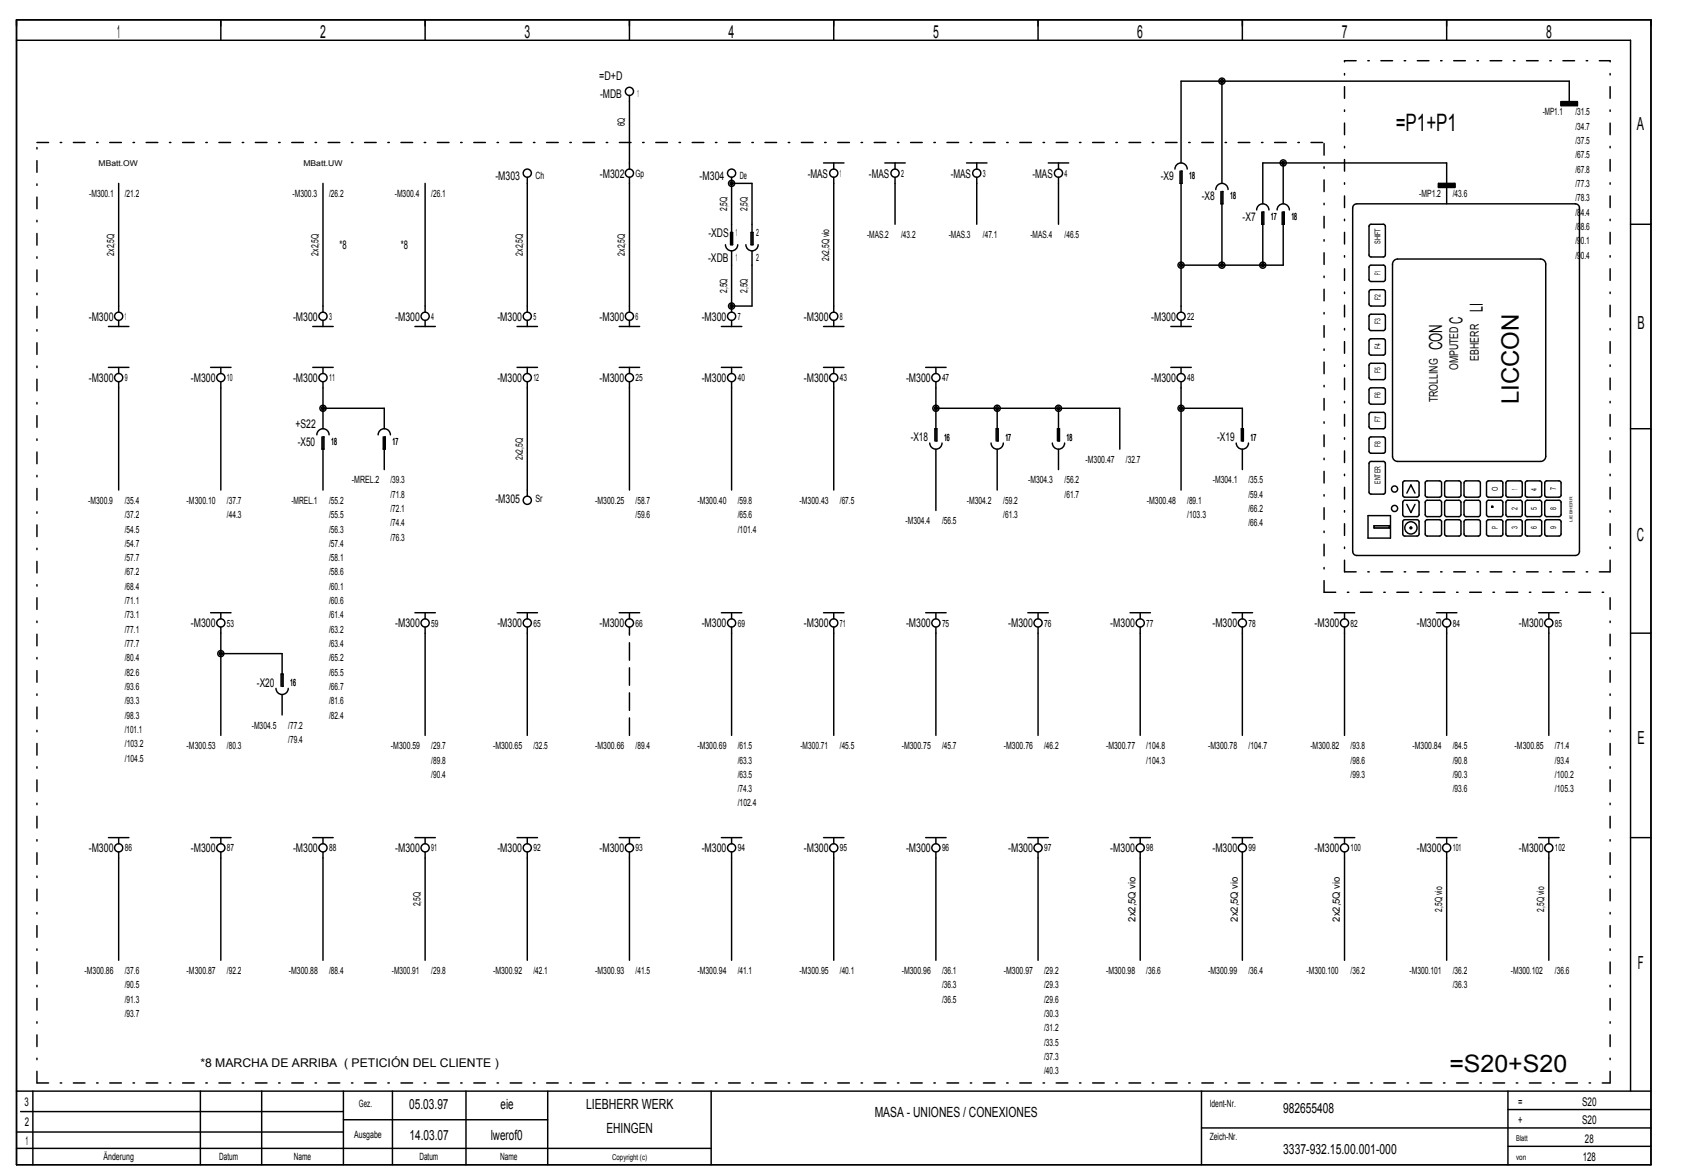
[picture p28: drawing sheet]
<svg xmlns="http://www.w3.org/2000/svg" width="408mm" height="284mm" viewBox="0 0 408 284" stroke-linecap="round" stroke-linejoin="round" font-family="sans-serif">
<defs><g id="words">
<g font-size="5.8">
<text x="338.2" y="31.7">=P1+P1</text>
<text x="368" y="97.9" transform="rotate(-90 368 97.9)">LICCON</text>
<text x="351.1" y="259.4">=S20+S20</text>
</g>
<g font-size="4.4">
<text x="28.4" y="9.3">1</text>
<text x="77.5" y="9.3">2</text>
<text x="127.1" y="9.3">3</text>
<text x="176.5" y="9.3">4</text>
<text x="226.1" y="9.3">5</text>
<text x="275.5" y="9.3">6</text>
<text x="325.1" y="9.3">7</text>
<text x="374.6" y="9.3">8</text>
<text x="396.6" y="31.6">A</text>
<text x="359.3" y="75.6" transform="rotate(-90 359.3 75.6)">LI</text>
<text x="354.3" y="78.4" transform="rotate(-90 354.3 78.4)">C</text>
<text x="396.7" y="79.6">B</text>
<text x="349.4" y="84.8" transform="rotate(-90 349.4 84.8)">CON</text>
<text x="396.6" y="131.1">C</text>
<text x="396.7" y="180.1">E</text>
<text x="396.8" y="234.5">F</text>
</g>
<g font-size="3.4">
<text x="99.2" y="268.5">05.03.97</text>
<text x="121.3" y="268.5">eie</text>
<text x="142" y="268.5">LIEBHERR WERK</text>
<text x="310.9" y="269.5">982655408</text>
<text x="99.2" y="275.9">14.03.07</text>
<text x="118.9" y="275.9">lwerof0</text>
<text x="146.9" y="274.4">EHINGEN</text>
<text x="211.9" y="270.4">MASA ­ UNIONES / CONEXIONES</text>
<text x="310.9" y="279.4">3337­932.15.00.001­000</text>
</g>
<g font-size="2.9">
<text x="145.2" y="19.4">=D+D</text>
<text x="145.4" y="23.7">­MDB</text>
<text x="120" y="43.5">­M303</text>
<text x="145.3" y="43">­M302</text>
<text x="169.5" y="43.5">­M304</text>
<text x="195.7" y="43">­MAS</text>
<text x="210.5" y="43">­MAS</text>
<text x="230.3" y="43">­MAS</text>
<text x="250.1" y="43">­MAS</text>
<text x="281.3" y="43.5">­X9</text>
<text x="291.2" y="48.5">­X8</text>
<text x="301.1" y="53.4">­X7</text>
<text x="171.6" y="57.4">­XDS</text>
<text x="82.2" y="60.3">*8</text>
<text x="97.1" y="60.3">*8</text>
<text x="171.6" y="63.3">­XDB</text>
<text x="21.5" y="77.7">­M300</text>
<text x="71" y="77.7">­M300</text>
<text x="95.8" y="77.7">­M300</text>
<text x="120.5" y="77.7">­M300</text>
<text x="145.3" y="77.7">­M300</text>
<text x="170" y="77.7">­M300</text>
<text x="194.8" y="77.7">­M300</text>
<text x="278.9" y="77.7">­M300</text>
<text x="353.3" y="89.6" transform="rotate(-90 353.3 89.6)">OMPUTED</text>
<text x="358.3" y="87.3" transform="rotate(-90 358.3 87.3)">EBHERR</text>
<text x="21.5" y="92.5">­M300</text>
<text x="46.3" y="92.5">­M300</text>
<text x="71" y="92.5">­M300</text>
<text x="120.5" y="92.5">­M300</text>
<text x="145.3" y="92.5">­M300</text>
<text x="170" y="92.5">­M300</text>
<text x="194.8" y="92.5">­M300</text>
<text x="219.5" y="92.5">­M300</text>
<text x="278.9" y="92.5">­M300</text>
<text x="348.4" y="97.4" transform="rotate(-90 348.4 97.4)">TROLLING</text>
<text x="71.6" y="103.5">+S22</text>
<text x="72.1" y="107.9">­X50</text>
<text x="220.6" y="106.9">­X18</text>
<text x="294.9" y="106.9">­X19</text>
<text x="120" y="121.7">­M305</text>
<text x="46.3" y="151.9">­M300</text>
<text x="95.8" y="151.9">­M300</text>
<text x="120.5" y="151.9">­M300</text>
<text x="145.3" y="151.9">­M300</text>
<text x="170" y="151.9">­M300</text>
<text x="194.8" y="151.9">­M300</text>
<text x="219.5" y="151.9">­M300</text>
<text x="244.3" y="151.9">­M300</text>
<text x="269" y="151.9">­M300</text>
<text x="293.8" y="151.9">­M300</text>
<text x="318.5" y="151.9">­M300</text>
<text x="343.3" y="151.9">­M300</text>
<text x="368" y="151.9">­M300</text>
<text x="62.2" y="166.3">­X20</text>
<text x="21.5" y="206.4">­M300</text>
<text x="46.3" y="206.4">­M300</text>
<text x="71" y="206.4">­M300</text>
<text x="95.8" y="206.4">­M300</text>
<text x="120.5" y="206.4">­M300</text>
<text x="145.3" y="206.4">­M300</text>
<text x="170" y="206.4">­M300</text>
<text x="194.8" y="206.4">­M300</text>
<text x="219.5" y="206.4">­M300</text>
<text x="244.3" y="206.4">­M300</text>
<text x="269" y="206.4">­M300</text>
<text x="293.8" y="206.4">­M300</text>
<text x="318.5" y="206.4">­M300</text>
<text x="343.3" y="206.4">­M300</text>
<text x="368" y="206.4">­M300</text>
<text x="48.5" y="258.3">*8 MARCHA DE ARRIBA ( PETICIÓN DEL CLIENTE )</text>
<text x="5.9" y="267.8">3</text>
<text x="367.8" y="267.8">=</text>
<text x="383.3" y="267.8">S20</text>
<text x="6" y="272.7">2</text>
<text x="367.8" y="272.2">+</text>
<text x="383.3" y="272.2">S20</text>
<text x="6.2" y="277.2">1</text>
<text x="383.5" y="281.1">128</text>
<text x="384" y="276.7">28</text>
</g>
<g font-size="2.4">
<text x="154.5" y="23.5">1</text>
<text x="373.8" y="28">­MP1.1</text>
<text x="381.7" y="28">/31.5</text>
<text x="151.4" y="30.6" transform="rotate(-90 151.4 30.6)">6Q</text>
<text x="381.7" y="31.4">/34.7</text>
<text x="381.7" y="34.9">/37.5</text>
<text x="381.7" y="38.3">/67.5</text>
<text x="381.7" y="41.8">/67.8</text>
<text x="21.6" y="47.8">­M300.1</text>
<text x="30.2" y="47.8">/21.2</text>
<text x="70.9" y="47.8">­M300.3</text>
<text x="79.7" y="47.8">/26.2</text>
<text x="95.6" y="47.8">­M300.4</text>
<text x="104.5" y="47.8">/26.1</text>
<text x="129.7" y="43.3">Ch</text>
<text x="154" y="42.8">Gp</text>
<text x="179.2" y="43.3">De</text>
<text x="203.5" y="42.8">1</text>
<text x="218.3" y="42.8">2</text>
<text x="238.1" y="42.8">3</text>
<text x="257.9" y="42.8">4</text>
<text x="288.1" y="43.3">18</text>
<text x="343.9" y="47.8">­MP1.2</text>
<text x="352" y="47.8">/43.6</text>
<text x="381.7" y="45.3">/77.3</text>
<text x="176.1" y="51.1" transform="rotate(-90 176.1 51.1)">2,5Q</text>
<text x="181.1" y="51.1" transform="rotate(-90 181.1 51.1)">2,5Q</text>
<text x="298" y="48.2">18</text>
<text x="307.9" y="53.2">17</text>
<text x="312.9" y="53.2">18</text>
<text x="381.7" y="48.7">/78.3</text>
<text x="381.7" y="52.2">/84.4</text>
<text x="178.2" y="57.2">1</text>
<text x="183.2" y="57.2">2</text>
<text x="210.1" y="57.7">­MAS.2</text>
<text x="218.3" y="57.7">/43.2</text>
<text x="229.9" y="57.7">­MAS.3</text>
<text x="238.1" y="57.7">/47.1</text>
<text x="249.7" y="57.7">­MAS.4</text>
<text x="257.9" y="57.7">/46.5</text>
<text x="381.7" y="55.7">/88.6</text>
<text x="381.7" y="59.1">/90.1</text>
<text x="27.6" y="61.9" transform="rotate(-90 27.6 61.9)">2x2,5Q</text>
<text x="77.1" y="61.9" transform="rotate(-90 77.1 61.9)">2x2,5Q</text>
<text x="126.6" y="61.9" transform="rotate(-90 126.6 61.9)">2x2,5Q</text>
<text x="151.4" y="61.9" transform="rotate(-90 151.4 61.9)">2x2,5Q</text>
<text x="178.2" y="63.1">1</text>
<text x="183.2" y="63.1">2</text>
<text x="200.9" y="63.2" transform="rotate(-90 200.9 63.2)">2x2,5Q vio</text>
<text x="381.7" y="62.6">/90.4</text>
<text x="176.1" y="70.9" transform="rotate(-90 176.1 70.9)">2,5Q</text>
<text x="181.1" y="70.9" transform="rotate(-90 181.1 70.9)">2,5Q</text>
<text x="30.2" y="77.5">1</text>
<text x="79.7" y="77.5">3</text>
<text x="104.5" y="77.5">4</text>
<text x="129.2" y="77.5">5</text>
<text x="154" y="77.5">6</text>
<text x="178.7" y="77.5">7</text>
<text x="203.5" y="77.5">8</text>
<text x="287.6" y="77.5">22</text>
<text x="30.2" y="92.3">9</text>
<text x="55" y="92.3">10</text>
<text x="79.7" y="92.3">11</text>
<text x="129.2" y="92.3">12</text>
<text x="154" y="92.3">25</text>
<text x="178.7" y="92.3">40</text>
<text x="203.5" y="92.3">43</text>
<text x="228.2" y="92.3">47</text>
<text x="287.6" y="92.3">48</text>
<text x="80.2" y="107.6">18</text>
<text x="95.1" y="107.6">17</text>
<text x="228.7" y="106.7">16</text>
<text x="243.6" y="106.7">17</text>
<text x="258.4" y="106.7">18</text>
<text x="303" y="106.7">17</text>
<text x="126.6" y="111.4" transform="rotate(-90 126.6 111.4)">2x2,5Q</text>
<text x="263" y="112.1">­M300.47</text>
<text x="272.8" y="112.1">/32.7</text>
<text x="85.3" y="117.1">­MREL.2</text>
<text x="94.6" y="117.1">/39.3</text>
<text x="249.1" y="117.1">­M304.3</text>
<text x="257.9" y="117.1">/56.2</text>
<text x="293.9" y="117.1">­M304.1</text>
<text x="302.5" y="117.1">/35.5</text>
<text x="21.4" y="122">­M300.9</text>
<text x="30.2" y="122">/35.4</text>
<text x="30.2" y="125.5">/37.2</text>
<text x="45.2" y="122">­M300.10</text>
<text x="55" y="122">/37.7</text>
<text x="55" y="125.5">/44.3</text>
<text x="70.6" y="122">­MREL.1</text>
<text x="79.7" y="122">/55.2</text>
<text x="79.7" y="125.5">/55.5</text>
<text x="94.6" y="120.5">/71.8</text>
<text x="94.6" y="124">/72.1</text>
<text x="129.7" y="121.5">Sr</text>
<text x="144.2" y="122">­M300.25</text>
<text x="154" y="122">/58.7</text>
<text x="154" y="125.5">/59.6</text>
<text x="169" y="122">­M300.40</text>
<text x="178.7" y="122">/59.8</text>
<text x="178.7" y="125.5">/65.6</text>
<text x="193.7" y="122">­M300.43</text>
<text x="203.5" y="122">/67.5</text>
<text x="234.2" y="122">­M304.2</text>
<text x="243.1" y="122">/59.2</text>
<text x="243.1" y="125.5">/61.3</text>
<text x="257.9" y="120.5">/61.7</text>
<text x="277.9" y="122">­M300.48</text>
<text x="287.6" y="122">/89.1</text>
<text x="287.6" y="125.5">/103.3</text>
<text x="302.5" y="120.5">/59.4</text>
<text x="302.5" y="124">/66.2</text>
<text x="30.2" y="128.9">/54.5</text>
<text x="79.7" y="128.9">/56.3</text>
<text x="94.6" y="127.4">/74.4</text>
<text x="94.6" y="130.9">/76.3</text>
<text x="178.7" y="128.9">/101.4</text>
<text x="219.4" y="127">­M304.4</text>
<text x="228.2" y="127">/56.5</text>
<text x="302.5" y="127.4">/66.4</text>
<text x="30.2" y="132.4">/54.7</text>
<text x="30.2" y="135.9">/57.7</text>
<text x="79.7" y="132.4">/57.4</text>
<text x="79.7" y="135.9">/58.1</text>
<text x="30.2" y="139.3">/67.2</text>
<text x="30.2" y="142.8">/68.4</text>
<text x="79.7" y="139.3">/58.6</text>
<text x="79.7" y="142.8">/60.1</text>
<text x="30.2" y="146.3">/71.1</text>
<text x="30.2" y="149.7">/73.1</text>
<text x="79.7" y="146.3">/60.6</text>
<text x="79.7" y="149.7">/61.4</text>
<text x="30.2" y="153.2">/77.1</text>
<text x="55" y="151.7">53</text>
<text x="79.7" y="153.2">/63.2</text>
<text x="104.5" y="151.7">59</text>
<text x="129.2" y="151.7">65</text>
<text x="154" y="151.7">66</text>
<text x="178.7" y="151.7">69</text>
<text x="203.5" y="151.7">71</text>
<text x="228.2" y="151.7">75</text>
<text x="253" y="151.7">76</text>
<text x="277.7" y="151.7">77</text>
<text x="302.5" y="151.7">78</text>
<text x="327.2" y="151.7">82</text>
<text x="352" y="151.7">84</text>
<text x="376.7" y="151.7">85</text>
<text x="30.2" y="156.7">/77.7</text>
<text x="30.2" y="160.1">/80.4</text>
<text x="79.7" y="156.7">/63.4</text>
<text x="79.7" y="160.1">/65.2</text>
<text x="30.2" y="163.6">/82.6</text>
<text x="30.2" y="167">/93.6</text>
<text x="70.3" y="166.1">16</text>
<text x="79.7" y="163.6">/65.5</text>
<text x="79.7" y="167">/66.7</text>
<text x="30.2" y="170.5">/93.3</text>
<text x="30.2" y="174">/98.3</text>
<text x="79.7" y="170.5">/81.6</text>
<text x="79.7" y="174">/82.4</text>
<text x="30.2" y="177.4">/101.1</text>
<text x="61" y="176.5">­M304.5</text>
<text x="69.8" y="176.5">/77.2</text>
<text x="69.8" y="179.9">/79.4</text>
<text x="30.2" y="180.9">/103.2</text>
<text x="30.2" y="184.4">/104.5</text>
<text x="45.2" y="181.4">­M300.53</text>
<text x="55" y="181.4">/80.3</text>
<text x="94.7" y="181.4">­M300.59</text>
<text x="104.5" y="181.4">/29.7</text>
<text x="104.5" y="184.9">/89.8</text>
<text x="119.5" y="181.4">­M300.65</text>
<text x="129.2" y="181.4">/32.5</text>
<text x="144.2" y="181.4">­M300.66</text>
<text x="154" y="181.4">/89.4</text>
<text x="169" y="181.4">­M300.69</text>
<text x="178.7" y="181.4">/61.5</text>
<text x="178.7" y="184.9">/63.3</text>
<text x="193.9" y="181.4">­M300.71</text>
<text x="203.5" y="181.4">/45.5</text>
<text x="218.5" y="181.4">­M300.75</text>
<text x="228.2" y="181.4">/45.7</text>
<text x="243.2" y="181.4">­M300.76</text>
<text x="253" y="181.4">/46.2</text>
<text x="268" y="181.4">­M300.77</text>
<text x="277.7" y="181.4">/104.8</text>
<text x="277.7" y="184.9">/104.3</text>
<text x="292.7" y="181.4">­M300.78</text>
<text x="302.5" y="181.4">/104.7</text>
<text x="317.5" y="181.4">­M300.82</text>
<text x="327.2" y="181.4">/93.8</text>
<text x="327.2" y="184.9">/98.6</text>
<text x="342.2" y="181.4">­M300.84</text>
<text x="352" y="181.4">/84.5</text>
<text x="352" y="184.9">/90.8</text>
<text x="367" y="181.4">­M300.85</text>
<text x="376.7" y="181.4">/71.4</text>
<text x="376.7" y="184.9">/93.4</text>
<text x="104.5" y="188.3">/90.4</text>
<text x="178.7" y="188.3">/63.5</text>
<text x="178.7" y="191.8">/74.3</text>
<text x="327.2" y="188.3">/99.3</text>
<text x="352" y="188.3">/90.3</text>
<text x="352" y="191.8">/93.6</text>
<text x="376.7" y="188.3">/100.2</text>
<text x="376.7" y="191.8">/105.3</text>
<text x="178.7" y="195.3">/102.4</text>
<text x="30.2" y="206.2">86</text>
<text x="55" y="206.2">87</text>
<text x="79.7" y="206.2">88</text>
<text x="104.5" y="206.2">91</text>
<text x="129.2" y="206.2">92</text>
<text x="154" y="206.2">93</text>
<text x="178.7" y="206.2">94</text>
<text x="203.5" y="206.2">95</text>
<text x="228.2" y="206.2">96</text>
<text x="253" y="206.2">97</text>
<text x="277.7" y="206.2">98</text>
<text x="302.5" y="206.2">99</text>
<text x="327.2" y="206.2">100</text>
<text x="352" y="206.2">101</text>
<text x="376.7" y="206.2">102</text>
<text x="101.9" y="219.4" transform="rotate(-90 101.9 219.4)">2,5Q</text>
<text x="349.4" y="220.7" transform="rotate(-90 349.4 220.7)">2,5Q vio</text>
<text x="374.1" y="220.7" transform="rotate(-90 374.1 220.7)">2,5Q vio</text>
<text x="275.1" y="223.1" transform="rotate(-90 275.1 223.1)">2x2,5Q vio</text>
<text x="299.9" y="223.1" transform="rotate(-90 299.9 223.1)">2x2,5Q vio</text>
<text x="324.6" y="223.1" transform="rotate(-90 324.6 223.1)">2x2,5Q vio</text>
<text x="20.5" y="235.9">­M300.86</text>
<text x="30.2" y="235.9">/37.6</text>
<text x="30.2" y="239.3">/90.5</text>
<text x="45.2" y="235.9">­M300.87</text>
<text x="55" y="235.9">/92.2</text>
<text x="70" y="235.9">­M300.88</text>
<text x="79.7" y="235.9">/88.4</text>
<text x="94.9" y="235.9">­M300.91</text>
<text x="104.5" y="235.9">/29.8</text>
<text x="119.5" y="235.9">­M300.92</text>
<text x="129.2" y="235.9">/42.1</text>
<text x="144.2" y="235.9">­M300.93</text>
<text x="154" y="235.9">/41.5</text>
<text x="169" y="235.9">­M300.94</text>
<text x="178.7" y="235.9">/41.1</text>
<text x="193.7" y="235.9">­M300.95</text>
<text x="203.5" y="235.9">/40.1</text>
<text x="218.5" y="235.9">­M300.96</text>
<text x="228.2" y="235.9">/36.1</text>
<text x="228.2" y="239.3">/36.3</text>
<text x="243.2" y="235.9">­M300.97</text>
<text x="253" y="235.9">/29.2</text>
<text x="253" y="239.3">/29.3</text>
<text x="268" y="235.9">­M300.98</text>
<text x="277.7" y="235.9">/36.6</text>
<text x="292.7" y="235.9">­M300.99</text>
<text x="302.5" y="235.9">/36.4</text>
<text x="316.6" y="235.9">­M300.100</text>
<text x="327.2" y="235.9">/36.2</text>
<text x="341.5" y="235.9">­M300.101</text>
<text x="352" y="235.9">/36.2</text>
<text x="352" y="239.3">/36.3</text>
<text x="366.1" y="235.9">­M300.102</text>
<text x="376.7" y="235.9">/36.6</text>
<text x="30.2" y="242.8">/91.3</text>
<text x="228.2" y="242.8">/36.5</text>
<text x="253" y="242.8">/29.6</text>
<text x="30.2" y="246.2">/93.7</text>
<text x="253" y="246.2">/30.3</text>
<text x="253" y="249.7">/31.2</text>
<text x="253" y="253.2">/33.5</text>
<text x="253" y="256.6">/37.3</text>
<text x="253" y="260.1">/40.3</text>
<text x="87" y="268">Gez.</text>
<text x="293.1" y="268">Ident­Nr.</text>
<text x="85.8" y="275.5">Ausgabe</text>
<text x="293.1" y="275.9">Zeich­Nr.</text>
<text x="25.1" y="280.9">Änderung</text>
<text x="53.1" y="280.9">Datum</text>
<text x="71.2" y="280.9">Name</text>
<text x="101.6" y="280.9">Datum</text>
<text x="121.2" y="280.9">Name</text>
</g>
<g font-size="1.9">
<text x="23.9" y="40.2">MBatt.OW</text>
<text x="73.5" y="40.2">MBatt.UW</text>
<text x="334.5" y="59.1" transform="rotate(-90 334.5 59.1)">SHIFT</text>
<text x="334.5" y="66.6" transform="rotate(-90 334.5 66.6)">F1</text>
<text x="334.5" y="72.5" transform="rotate(-90 334.5 72.5)">F2</text>
<text x="334.5" y="78.5" transform="rotate(-90 334.5 78.5)">F3</text>
<text x="334.5" y="84.4" transform="rotate(-90 334.5 84.4)">F4</text>
<text x="334.5" y="90.4" transform="rotate(-90 334.5 90.4)">F5</text>
<text x="334.5" y="96.3" transform="rotate(-90 334.5 96.3)">F6</text>
<text x="334.5" y="102.2" transform="rotate(-90 334.5 102.2)">F7</text>
<text x="334.5" y="108.2" transform="rotate(-90 334.5 108.2)">F8</text>
<text x="334.5" y="117.1" transform="rotate(-90 334.5 117.1)">ENTER</text>
<text x="362.9" y="118.9" transform="rotate(-90 362.9 118.9)">O</text>
<text x="367.6" y="118.6" transform="rotate(-90 367.6 118.6)">1</text>
<text x="372.3" y="118.8" transform="rotate(-90 372.3 118.8)">4</text>
<text x="377" y="118.7" transform="rotate(-90 377 118.7)">7</text>
<text x="367.6" y="123.4" transform="rotate(-90 367.6 123.4)">2</text>
<text x="372.3" y="123.4" transform="rotate(-90 372.3 123.4)">5</text>
<text x="377" y="123.4" transform="rotate(-90 377 123.4)">8</text>
<text x="362.9" y="128.2" transform="rotate(-90 362.9 128.2)">P</text>
<text x="367.6" y="128.1" transform="rotate(-90 367.6 128.1)">3</text>
<text x="372.3" y="128.1" transform="rotate(-90 372.3 128.1)">6</text>
<text x="377" y="128.1" transform="rotate(-90 377 128.1)">9</text>
<text x="148.3" y="280.8">Copyright (c)</text>
<text x="367.3" y="280.8">von</text>
<text x="367.3" y="276.4">Blatt</text>
</g>
<text font-size="1" x="381" y="126.3" transform="rotate(-90 381 126.3)">LIEBHERR</text>
</g></defs>
<g fill="none" stroke="#000" stroke-width=".35">
<path d="M152.5 23.1v1.5M152.5 39.4v1.5M199.5 39.4h5M202 39.4v1.5M214.4 39.4h4.9M216.8 39.4v1.5M234.2 39.4h4.9M236.7 39.4v1.5M254 39.4h4.9M256.5 39.4v1.5M127.8 42.9v1.5M152.5 42.9v1.5"/>
<path d="M175.8 59.2a1.48 1.48 0 0 0 1.5 1.5 1.48 1.48 0 0 0 1.4-1.5M177 56.3h.5v2.9h-.5zM177.2 42.9v1.5M177.2 54.3v4.9M180.7 59.2a1.48 1.48 0 0 0 1.5 1.5 1.48 1.48 0 0 0 1.5-1.5M182 56.3h.4v2.9h-.4zM182.2 54.3v4.9M202 42.9v1.5M216.8 42.9v1.5M236.7 42.9v1.5M256.5 42.9v1.5M284.7 40.9a1.49 1.49 0 0 1 1.4-1.5 1.49 1.49 0 0 1 1.5 1.5"/>
<path d="M285.9 41.4v3h.5v-3h-.2v3M294.6 45.9a1.48 1.48 0 0 1 1.5-1.5 1.48 1.48 0 0 1 1.4 1.5M295.8 46.4v2.9h.5v-2.9h-.2v2.9M304.5 50.8a1.48 1.48 0 0 1 1.5-1.5 1.48 1.48 0 0 1 1.4 1.5M305.7 51.3v3h.5v-3h-.3v3M309.4 50.8a1.48 1.48 0 0 1 1.5-1.5 1.48 1.48 0 0 1 1.5 1.5M310.7 51.3v3h.4v-3h-.2v3M348.5 44.4h4v1h-4zM348.5 45.3h4M348.5 45.2h4M348.5 45.1h4M348.5 45h4"/>
<path d="M348.5 44.9h4M348.5 44.8h4M348.5 44.7h4M348.5 44.6h4M348.5 44.5h4M26.3 79h4.9M28.8 74.1v1.5M28.8 77.6v1.4M75.8 79h4.9M78.2 74.1v1.5M78.2 77.6v1.4M100.5 79h5"/>
<path d="M103 74.1v1.5M103 77.6v1.4M125.3 79h4.9M127.8 74.1v1.5M127.8 77.6v1.4M150 79h5M152.5 74.1v1.5M152.5 77.6v1.4M174.8 79h4.9M177.2 60.7v3.5M177.2 74.1v1.5M177.2 77.6v1.4"/>
<path d="M182.2 60.7v3.5M199.5 79h5M202 74.1v1.5M202 77.6v1.4M283.7 79h4.9M286.2 74.1v1.5M286.2 77.6v1.4M26.3 88.9h4.9M28.8 88.9v1.5M28.8 92.4v1.5M51 88.9h5M53.5 88.9v1.5"/>
<path d="M53.5 92.4v1.5M75.8 88.9h4.9M78.2 88.9v1.5M78.2 92.4v1.5M125.3 88.9h4.9M127.8 88.9v1.5M127.8 92.4v1.5M150 88.9h5M152.5 88.9v1.5M152.5 92.4v1.5M174.8 88.9h4.9M177.2 88.9v1.5"/>
<path d="M177.2 92.4v1.5M199.5 88.9h5M202 88.9v1.5M202 92.4v1.5M224.3 88.9h4.9M226.8 88.9v1.5M226.8 92.4v1.5M283.7 88.9h4.9M286.2 88.9v1.5M286.2 92.4v1.5M76.8 105.3a1.49 1.49 0 0 1 1.5-1.5 1.49 1.49 0 0 1 1.4 1.5M78 105.8v2.9h.5v-2.9h-.3v2.9"/>
<path d="M91.6 105.3a1.48 1.48 0 0 1 1.5-1.5 1.48 1.48 0 0 1 1.5 1.5M92.9 105.8v2.9h.4v-2.9h-.2v2.9M127.8 118.6v1.5M225.3 107.3a1.48 1.48 0 0 0 1.5 1.4 1.48 1.48 0 0 0 1.4-1.4M226.8 103.8v3h.2v-3h-.5v3M240.1 107.3a1.48 1.48 0 0 0 1.5 1.4 1.48 1.48 0 0 0 1.5-1.4M241.6 103.8v3h.2v-3h-.4v3M255 107.3a1.48 1.48 0 0 0 1.4 1.4 1.48 1.48 0 0 0 1.5-1.4M256.5 103.8v3h.2v-3h-.5v3M299.5 107.3a1.48 1.48 0 0 0 1.5 1.4 1.48 1.48 0 0 0 1.5-1.4M301 103.8v3h.2v-3h-.4v3M331.4 124.8h5.5v5.5h-5.5z"/>
<path d="M332.9 127.3h3.7v.5h-3.7zM51 148.3h5M53.5 148.3v1.5M53.5 151.8v1.5M100.5 148.3h5M103 148.3v1.5M103 151.8v1.5M125.3 148.3h4.9M127.8 148.3v1.5M127.8 151.8v1.5M150 148.3h5M152.5 148.3v1.5"/>
<path d="M152.5 151.8v1.5M323.3 148.3h4.9M325.7 148.3v1.5M325.7 151.8v1.5M348 148.3h5M350.5 148.3v1.5M350.5 151.8v1.5M372.8 148.3h4.9M375.3 148.3v1.5M375.3 151.8v1.5M66.9 166.7a1.49 1.49 0 0 0 1.5 1.4 1.49 1.49 0 0 0 1.4-1.4M68.3 163.2v3h.3v-3h-.5v3"/>
<path d="M26.3 202.8h4.9M28.8 202.8v1.5M28.8 206.3v1.4M51 202.8h5M53.5 202.8v1.5M53.5 206.3v1.4M75.8 202.8h4.9M78.2 202.8v1.5M78.2 206.3v1.4M100.5 202.8h5M103 202.8v1.5M103 206.3v1.4"/>
<path d="M125.3 202.8h4.9M127.8 202.8v1.5M127.8 206.3v1.4M150 202.8h5M152.5 202.8v1.5M152.5 206.3v1.4M174.8 202.8h4.9M177.2 202.8v1.5M177.2 206.3v1.4M199.5 202.8h5M202 202.8v1.5M202 206.3v1.4"/>
<path d="M224.3 202.8h4.9M226.8 202.8v1.5M226.8 206.3v1.4M249 202.8h5M251.5 202.8v1.5M251.5 206.3v1.4M273.8 202.8h4.9M276.3 202.8v1.5M276.3 206.3v1.4M298.5 202.8h5M301 202.8v1.5M301 206.3v1.4"/>
<path d="M323.3 202.8h4.9M325.7 202.8v1.5M325.7 206.3v1.4M348 202.8h5M350.5 202.8v1.5M350.5 206.3v1.4M372.8 202.8h4.9M375.3 202.8v1.5M375.3 206.3v1.4"/>
<circle cx="152.5" cy="22.1" r=".99"/>
<circle cx="310.9" cy="39.4" r=".37"/>
<circle cx="310.9" cy="39.4" r=".74"/>
<circle cx="127.7" cy="41.9" r=".99"/>
<circle cx="152.5" cy="41.9" r=".99"/>
<circle cx="177.2" cy="41.9" r=".99"/>
<circle cx="177.2" cy="44.4" r=".37"/>
<circle cx="177.2" cy="44.4" r=".74"/>
<circle cx="202" cy="41.9" r=".99"/>
<circle cx="216.8" cy="41.9" r=".99"/>
<circle cx="236.6" cy="41.9" r=".99"/>
<circle cx="256.4" cy="41.9" r=".99"/>
<circle cx="28.7" cy="76.6" r=".99"/>
<circle cx="78.2" cy="76.6" r=".99"/>
<circle cx="103" cy="76.6" r=".99"/>
<circle cx="127.7" cy="76.6" r=".99"/>
<circle cx="152.5" cy="76.6" r=".99"/>
<circle cx="177.2" cy="76.6" r=".99"/>
<circle cx="177.2" cy="74.1" r=".74"/>
<circle cx="177.2" cy="74.1" r=".37"/>
<circle cx="202" cy="76.6" r=".99"/>
<circle cx="286.1" cy="76.6" r=".99"/>
<circle cx="286.1" cy="64.2" r=".74"/>
<circle cx="286.1" cy="64.2" r=".37"/>
<circle cx="296" cy="64.2" r=".74"/>
<circle cx="296" cy="64.2" r=".37"/>
<circle cx="305.9" cy="64.2" r=".37"/>
<circle cx="305.9" cy="64.2" r=".74"/>
<circle cx="28.7" cy="91.4" r=".99"/>
<circle cx="53.5" cy="91.4" r=".99"/>
<circle cx="78.2" cy="91.4" r=".99"/>
<circle cx="78.2" cy="98.8" r=".74"/>
<circle cx="78.2" cy="98.8" r=".37"/>
<circle cx="127.7" cy="91.4" r=".99"/>
<circle cx="152.5" cy="91.4" r=".99"/>
<circle cx="177.2" cy="91.4" r=".99"/>
<circle cx="202" cy="91.4" r=".99"/>
<circle cx="226.7" cy="91.4" r=".99"/>
<circle cx="226.7" cy="98.8" r=".74"/>
<circle cx="226.7" cy="98.8" r=".37"/>
<circle cx="241.6" cy="98.8" r=".74"/>
<circle cx="241.6" cy="98.8" r=".37"/>
<circle cx="256.4" cy="98.8" r=".74"/>
<circle cx="256.4" cy="98.8" r=".37"/>
<circle cx="286.1" cy="91.4" r=".99"/>
<circle cx="286.1" cy="98.8" r=".74"/>
<circle cx="286.1" cy="98.8" r=".37"/>
<circle cx="127.7" cy="121.1" r=".99"/>
<circle cx="53.5" cy="150.8" r=".99"/>
<circle cx="53.5" cy="158.2" r=".37"/>
<circle cx="53.5" cy="158.2" r=".74"/>
<circle cx="103" cy="150.8" r=".99"/>
<circle cx="127.7" cy="150.8" r=".99"/>
<circle cx="152.5" cy="150.8" r=".99"/>
<circle cx="325.7" cy="150.8" r=".99"/>
<circle cx="350.5" cy="150.8" r=".99"/>
<circle cx="375.2" cy="150.8" r=".99"/>
<circle cx="28.7" cy="205.3" r=".99"/>
<circle cx="53.5" cy="205.3" r=".99"/>
<circle cx="78.2" cy="205.3" r=".99"/>
<circle cx="103" cy="205.3" r=".99"/>
<circle cx="127.7" cy="205.3" r=".99"/>
<circle cx="152.5" cy="205.3" r=".99"/>
<circle cx="177.2" cy="205.3" r=".99"/>
<circle cx="202" cy="205.3" r=".99"/>
<circle cx="226.7" cy="205.3" r=".99"/>
<circle cx="251.5" cy="205.3" r=".99"/>
<circle cx="276.2" cy="205.3" r=".99"/>
<circle cx="301" cy="205.3" r=".99"/>
<circle cx="325.7" cy="205.3" r=".99"/>
<circle cx="350.5" cy="205.3" r=".99"/>
<circle cx="375.2" cy="205.3" r=".99"/>
</g>
<path d="M332.9 127.3h3.7v.5h-3.7z" fill-rule="evenodd" fill="#fff" stroke="#000" stroke-width=".35"/>
<g fill="none" stroke="#000" stroke-width=".35">
<path d="M296.1 19.6v24.8M152.5 24.6v14.8M310.9 39.4v9.9M378.2 24.6h4v1h-4zM378.2 25.5h4M378.2 25.4h4M378.2 25.3h4M378.2 25.2h4M378.2 25.1h4M378.2 25h4M378.2 24.9h4M378.2 24.8h4"/>
<path d="M378.2 24.7h4M380.2 24.6v-5h-94v19.8M28.8 44.4v29.7M78.2 44.4v29.7M103 44.4v29.7M127.8 44.4v29.7M152.5 44.4v29.7M177.2 54.3v-9.9h5v9.9M202 44.4v29.7M216.8 44.4v9.9M236.7 44.4v9.9M256.5 44.4v9.9"/>
<path d="M286.2 44.4v29.7M296.1 49.3v14.9M305.9 54.3v9.9M310.9 54.3v9.9h-24.7M331.9 54.4l3.3-.1 .4 .2v7.2l-.2 .4-3.2 .1-.4-.2-.1-7.2zM350.5 44.4v-5h-44.6v9.9M350.5 45.4v3.9M381.7 49.3h-53a.99 .99 0 0 0-1 1.1v83.1a.99 .99 0 0 0 1 1h53a.99 .99 0 0 0 1-1v-83.2a.99 .99 0 0 0-1-.9M177.2 64.2v9.9h5v-9.9M331.9 64.3l3.3-.1 .4 .2v3.3l-.2 .4-3.2 .1-.4-.3-.1-3.2zM331.9 70.2l3.3-.1 .4 .3v3.2l-.2 .4-3.2 .1-.4-.2-.1-3.3zM331.9 76.1h3.3l.4 .2v3.2l-.2 .5h-3.2l-.4-.2-.1-3.2z"/>
<path d="M338.6 62.7a1.24 1.24 0 0 0-1.2 1.3v46.5a1.24 1.24 0 0 0 1.2 1.2h34.7a1.24 1.24 0 0 0 1.2-1.2v-46.5a1.24 1.24 0 0 0-1.3-1.3M338.6 62.7h34.7M28.8 93.9v24.7M53.5 93.9v24.7M78.2 93.9v9.9M78.2 98.8h14.9v5M127.8 93.9v24.7M152.5 93.9v24.7M177.2 93.9v24.7M202 93.9v24.7M226.8 93.9v9.9M226.8 98.8h44.5v9.9"/>
<path d="M241.6 98.8v5M256.5 98.8v5M286.2 98.8h14.8v5M286.2 93.9v24.7M331.7 88.5v2.9l.2 .5h3.3l.4-.2v-3.3l-.2-.4h-3.2l-.4 .2-.1 .3M331.7 94.4v3M331.7 94.4l.1-.3 .4-.2 3.2 .1 .2 .4v3l-.2 .4-.2 .1h-3l-.4-.3-.1-.2M331.9 82.1l3.3-.1 .4 .3v3.2l-.2 .4-3.2 .1-.4-.3-.1-3.2zM78.2 108.7v9.9M93.1 108.7v5M226.8 108.7v14.9M241.6 108.7v9.9"/>
<path d="M256.5 108.7v5M301 108.7v5M331.9 111.8l3.3-.1 .4 .3v7.1l-.2 .5h-3.2l-.4-.2-.1-7.2zM335.6 100.3v-.2l-.4-.3h-3l-.4 .3-.1 .2v3l.2 .4 3.3 .1 .4-.2v-.3M335.6 106.3v-.3l-.4-.2h-3l-.4 .2-.1 .3v2.9l.2 .5h3.3l.4-.2v-.3M335.6 100.3v3M335.6 106.3v2.9M340.1 116.5l3.2-.1 .4 .3 .1 3.2-.2 .4-3.2 .1-.5-.3v-3.2zM340.8 119.4l1-2 1 2M345.5 116.5l3.3-.1 .4 .3 .1 3.2-.3 .4-3.2 .1-.4-.3-.1-3.2zM350.2 116.5l3.3-.1 .4 .3 .1 3.2-.3 .4-3.2 .1-.4-.3-.1-3.2zM354.9 116.5l3.3-.1 .4 .3 .1 3.2-.3 .4-3.2 .1-.4-.3-.1-3.2z"/>
<path d="M360.4 116.5l3.2-.1 .4 .3 .1 3.2-.2 .4-3.2 .1-.5-.3v-3.2zM365.1 116.5l3.2-.1 .4 .3 .1 3.2-.2 .4-3.2 .1-.5-.3v-3.2zM373 116.4l.3 .1 .2 .4v3.2l-.5 .3h-2.9M373 116.4h-3l-.4 .3v3.2l.2 .4 .3 .1M374.5 116.5l3.2-.1 .4 .3 .1 3.2-.2 .4-3.2 .1-.5-.3v-3.2zM340.1 121.2l3.2-.1 .4 .3 .1 3.2-.2 .4-3.2 .1-.5-.3v-3.2zM340.8 122.1l1 2 1-2M343.8 126.3l-.1-.2-.4-.3h-3l-.2 .1-.2 .4v3l.2 .4 3.2 .1 .3-.1 .2-.4M343.8 126.3v3M345.5 121.2l3.3-.1 .4 .3 .1 3.2-.3 .4-3.2 .1-.4-.3-.1-3.2zM349.3 126.3l-.1-.2-.4-.3h-3l-.3 .1-.2 .4v3l.3 .4 3.2 .1 .4-.3 .1-.2M349.3 126.3v3"/>
<path d="M350.2 121.2l3.3-.1 .4 .3 .1 3.2-.3 .4-3.2 .1-.4-.3-.1-3.2zM354 126.3l-.1-.2-.4-.3h-3l-.3 .1-.2 .4v3l.3 .4 3.2 .1 .4-.3 .1-.2M354 126.3v3M354.9 121.2l3.3-.1 .4 .3 .1 3.2-.3 .4-3.2 .1-.4-.3-.1-3.2zM358.7 126.3l-.1-.2-.4-.3h-3l-.3 .1-.2 .4v3l.3 .4 3.2 .1 .2-.1 .3-.4M358.7 126.3v3M360.4 121.2l3.2-.1 .4 .3 .1 3.2-.2 .4-3.2 .1-.5-.3v-3.2zM361.4 122.6h.2v.2h-.2zM364.1 126.3l-.1-.2-.4-.3h-3l-.4 .3v.2v3l.2 .4 3.2 .1 .3-.1 .2-.4M364.1 126.3v3M365.1 121.2l3.2-.1 .4 .3 .1 3.2-.2 .4-3.2 .1-.5-.3v-3.2zM368.8 126.3l-.1-.2-.4-.3h-3l-.2 .1-.2 .4v3l.2 .4 3.2 .1 .4-.3 .1-.2"/>
<path d="M368.8 126.3v3M373 121.1l.3 .1 .2 .4v3.2l-.5 .3h-2.9M373 125.8l.3 .1 .2 .4M373 121.1h-3l-.4 .3v3.2l.2 .4 .3 .1M373 125.8h-3l-.4 .3v3.2l.2 .4 .3 .1M373.5 129.3v.2l-.5 .3h-2.9M373.5 126.3v3M374.5 121.2l3.2-.1 .4 .3 .1 3.2-.2 .4-3.2 .1-.5-.3v-3.2zM378.2 126.3l-.1-.2-.4-.3h-2.9l-.3 .1-.2 .4v3l.2 .4 3.2 .1 .5-.3v-.2M378.2 126.3v3M53.5 153.3v24.7M53.5 158.2h14.8v5"/>
<path d="M103 153.3v24.7M127.8 153.3v24.7M174.8 148.3h4.9M177.2 148.3v1.5M177.2 151.8v26.2M199.5 148.3h5M202 148.3v1.5M202 151.8v26.2M224.3 148.3h4.9M226.8 148.3v1.5M226.8 151.8v26.2M249 148.3h5"/>
<path d="M251.5 148.3v1.5M251.5 151.8v26.2M273.8 148.3h4.9M276.3 148.3v1.5M276.3 151.8v26.2M298.5 148.3h5M301 148.3v1.5M301 151.8v26.2M325.7 153.3v24.7M350.5 153.3v24.7M375.3 153.3v24.7M68.3 168.1v5"/>
<path d="M28.8 207.7v24.8M53.5 207.7v24.8M78.2 207.7v24.8M103 207.7v24.8M127.8 207.7v24.8M152.5 207.7v24.8M177.2 207.7v24.8M202 207.7v24.8M226.8 207.7v24.8M251.5 207.7v24.8M276.3 207.7v24.8M301 207.7v24.8"/>
<path d="M325.7 207.7v24.8M350.5 207.7v24.8M375.3 207.7v24.8"/>
<circle cx="296" cy="19.6" r=".74"/>
<circle cx="296" cy="19.6" r=".37"/>
<circle cx="337.9" cy="118.4" r=".74"/>
<circle cx="337.9" cy="123.1" r=".74"/>
<circle cx="341.8" cy="127.8" r="1.49"/>
<circle cx="341.8" cy="127.8" r=".11"/>
<circle cx="341.8" cy="127.8" r=".22"/>
<circle cx="177.2" cy="150.8" r=".99"/>
<circle cx="202" cy="150.8" r=".99"/>
<circle cx="226.7" cy="150.8" r=".99"/>
<circle cx="251.5" cy="150.8" r=".99"/>
<circle cx="276.2" cy="150.8" r=".99"/>
<circle cx="301" cy="150.8" r=".99"/>
</g>
<path d="M152.5 178v-24.7" fill="none" stroke="#000" stroke-width=".35" stroke-dasharray="4.2 1.8"/>
<path d="M325.7 14.7h64.4M9 34.5h311.8M325.7 138.4v-123.7M325.7 138.4h64.4M390.1 138.4v-123.7M320.8 143.4v-108.9M320.8 143.4h69.3M9 262.2v-227.7M9 262.2h381.1M390.1 262.2v-118.8" fill="none" stroke="#000" stroke-width=".35" stroke-dasharray="2.8 2.8 .4 2.8"/>
<path d="M361.4 122.6h.2v.2h-.2z" fill-rule="evenodd" fill="#fff" stroke="#000" stroke-width=".35"/>
<g fill="none" stroke="#000" stroke-width=".35">
<path d="M4 4.8h396v277.2h-396zM4 9.7h391.1v254.5M53.5 4.8v4.9M103 4.8v4.9M152.5 4.8v4.9M202 4.8v4.9M251.5 4.8v4.9M301 4.8v4.9M350.5 4.8v4.9M395.1 54.3h4.9M395.1 103.8h4.9M395.1 153.3h4.9"/>
<path d="M395.1 202.8h4.9M4 278h168.3M4 274.1h79.2M4 264.2h396M5 269.1h78.2M8 264.2v17.8M48.5 264.2v17.8M63.4 264.2v17.8M83.2 264.2v17.8M83.2 271.1h49.5M95.1 264.2v17.8M112.9 264.2v17.8"/>
<path d="M132.7 264.2v17.8M172.3 264.2v17.8M291.1 264.2v17.8M291.1 273.1h108.9M365.4 264.2v17.8M365.4 277.5h34.6M365.4 268.6h34.6"/>
</g>
<use href="#words"/>
</svg>
